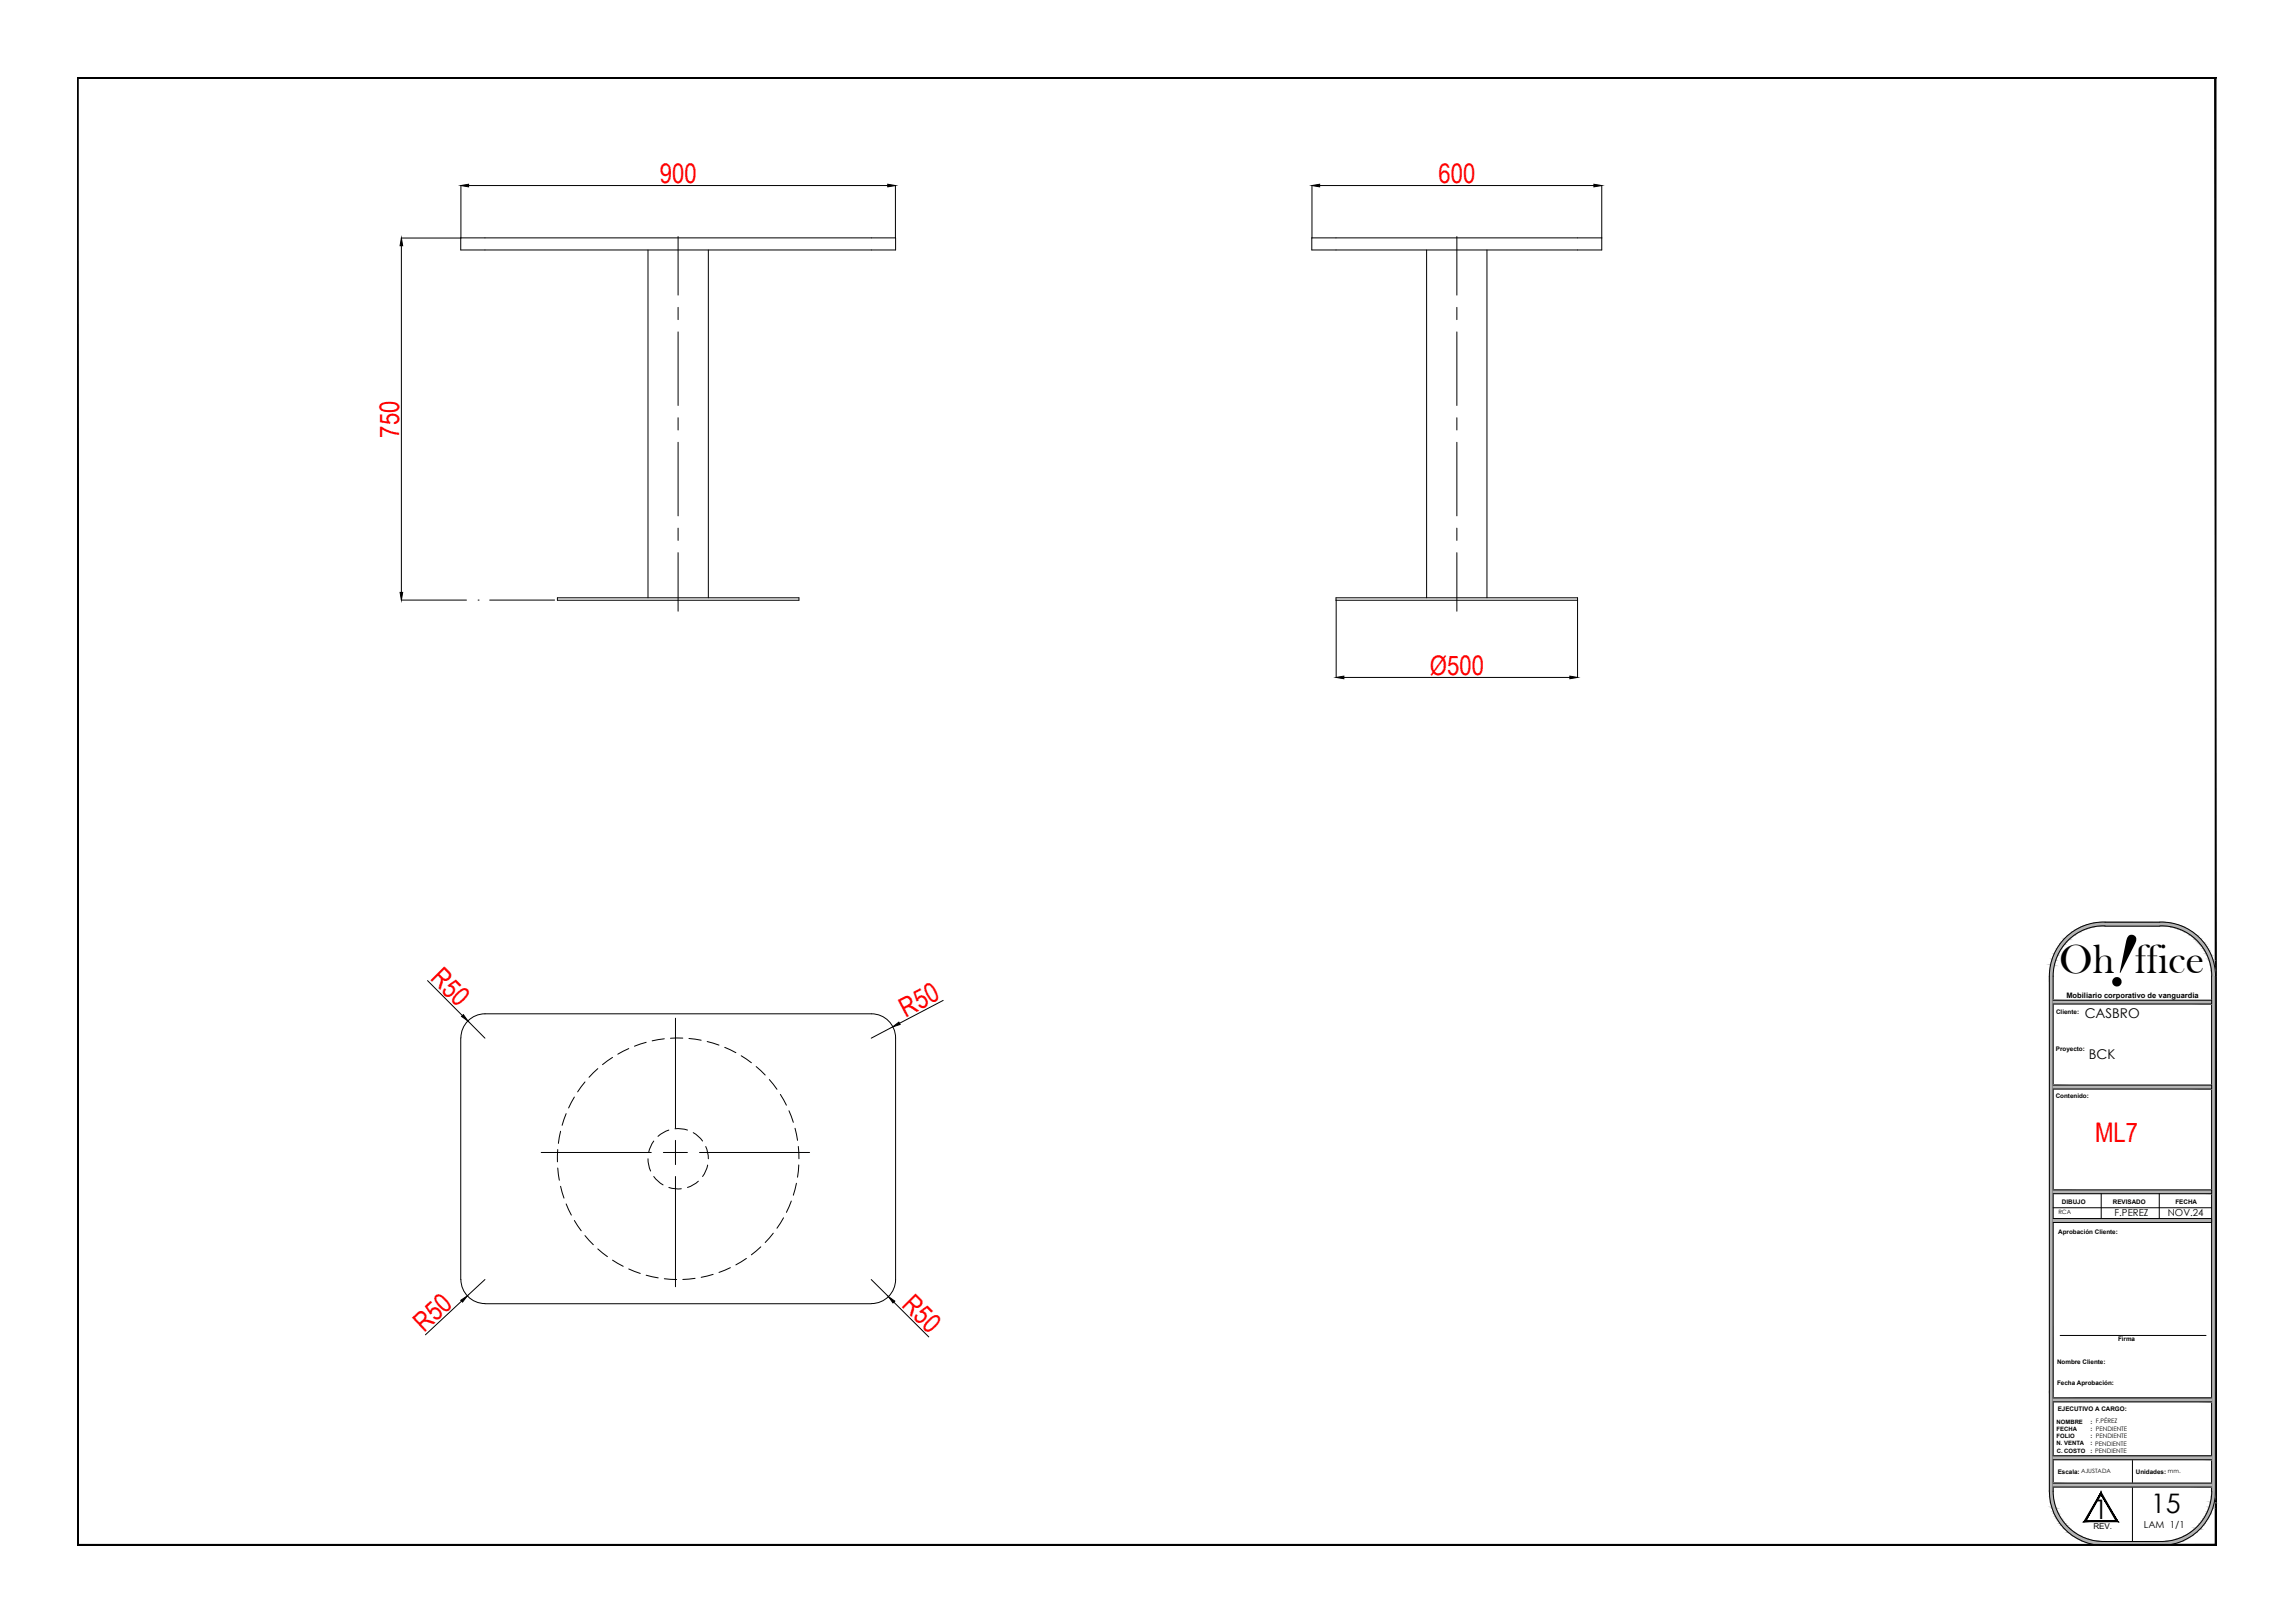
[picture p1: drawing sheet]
<svg xmlns="http://www.w3.org/2000/svg" width="594mm" height="420mm" viewBox="0 0 594 420" stroke-linecap="round" stroke-linejoin="round" font-family="sans-serif">
<defs><g id="words">
<text font-size="20.6" x="545.2" y="254.3" transform="rotate(19 545.2 254.3)">!</text>
<text font-size="10.7" x="533" y="251.9">Oh ffice</text>
<g font-size="7" fill="#f00">
<text x="170.8" y="47.4">900</text>
<text x="372.4" y="47.4">600</text>
<text x="103.3" y="113.3" transform="rotate(-90 103.3 113.3)">750</text>
<text x="370.1" y="174.7">Ø500</text>
<text x="111.1" y="253.5" transform="rotate(45 111.1 253.5)">R50</text>
<text x="234.4" y="263.4" transform="rotate(-28 234.4 263.4)">R50</text>
<text x="542.3" y="295.6">ML7</text>
<text x="233.2" y="338.1" transform="rotate(45 233.2 338.1)">R50</text>
<text x="109.8" y="345.1" transform="rotate(-43 109.8 345.1)">R50</text>
</g>
<g font-size="7">
<text x="541.9" y="393.3">1</text>
<text x="556.8" y="391.7">15</text>
</g>
<g font-size="3.5">
<text x="539.6" y="263.6">CASBRO</text>
<text x="540.7" y="274.3">BCK</text>
</g>
<g font-size="2.5">
<text x="547.4" y="314.8">F.PEREZ</text>
<text x="561.1" y="314.8">NOV.24</text>
<text x="555" y="395.5">LAM 1/1</text>
</g>
<text font-size="2.1" x="541.9" y="395.8">REV.</text>
<text font-size="2" x="534.9" y="258.4">Mobiliario corporativo de vanguardia</text>
<g font-size="1.6">
<text x="532.2" y="262.4">Cliente:</text>
<text x="532.2" y="272.1">Proyecto:</text>
<text x="532.1" y="284.3">Contenido:</text>
<text x="533.8" y="311.6">DIBUJO</text>
<text x="546.9" y="311.6">REVISADO</text>
<text x="563.1" y="311.6">FECHA</text>
<text x="532.8" y="319.4">Aprobación Cliente:</text>
<text x="548.3" y="347.1">Firma</text>
<text x="532.5" y="353.2">Nombre Cliente:</text>
<text x="532.5" y="358.5">Fecha Aprobación:</text>
<text x="532.7" y="365.2">EJECUTIVO A CARGO:</text>
<text x="532.7" y="381.5">Escala: AJUSTADA</text>
<text x="552.9" y="381.5">Unidades: mm.</text>
</g>
<g font-size="1.5">
<text x="532.8" y="314.4">RCA</text>
<text x="532.4" y="368.6">NOMBRE</text>
<text x="532.4" y="370.5">FECHA</text>
<text x="541.1" y="368.6">: F.PÉREZ</text>
<text x="541.1" y="370.5">: PENDIENTE</text>
<text x="532.4" y="372.3">FOLIO</text>
<text x="532.4" y="374.2">N. VENTA</text>
<text x="532.4" y="376">C. COSTO</text>
<text x="541.1" y="372.3">: PENDIENTE</text>
<text x="541.1" y="374.2">: PENDIENTE</text>
<text x="541.1" y="376">: PENDIENTE</text>
</g>
</g></defs>
<g fill="#000" stroke="#000" stroke-width=".26">
<path d="M20 20.1v.2l553.6-.2zM20 20.3l553.6-.2v.2z"/>
<path d="M543.9 386.3v.6l4.4 7zM543.9 386.9l4.4 7-.6-.3zM539.4 393.9h8.9l-.6-.3zM539.4 393.9l.6-.3h7.7zM543.9 386.3l-4.5 7.6 .6-.3zM543.9 386.3v.6l-3.9 6.7z"/>
<path d="M20 400h553.6l-.2-.2zM20 400l.2-.2h553.2zM20 20.1v379.9l.2-.2zM20 20.1l.2 .2v379.5zM20 20.1l.2 .2 553.4-.2zM20.2 20.3l553.4-.2-.2 .2zM573.6 20.1l-.2 .2 .2 379.7zM573.4 20.3l.2 379.7-.2-.2z"/>
<path d="M20 400h553.6v-.2zM20 399.8h553.6l-553.6 .2z"/>
</g>
<g fill="none" stroke="#000" stroke-width=".26">
<path d="M544.9 239.8h14.2M544.9 239.7a13 13 0 0 0-13.4 13v133.4M559.1 239.7a13 13 0 0 1 13.4 13M531.5 258.9h41v1h-41M572.5 252.7v133.4M573.5 252.7a14 14 0 0 0-14.4-14h-14.2a13.9 13.9 0 0 0-14.4 14v133.4a13.9 13.9 0 0 0 14.4 13.9h14.2a14 14 0 0 0 14.4-13.9v-133.4M531.5 280.9h41v1h-41M531.5 308h41v1h-41M531.5 315.5h41v1h-41M531.5 312.7h41M543.9 309v6.5M558.9 309v6.5"/>
<path d="M533.3 345.7h37.7M531.5 376.9h41M531.5 377.9h41M531.5 361.9h41M531.5 362.9h41M552 377.9v6M531.5 386a13 13 0 0 0 13.4 13.1M531.5 385h41M531.5 383.9h41M544.9 399.1h14.2M552 385v14.1M572.5 386a13 13 0 0 1-13.4 13.1"/>
</g>
<g fill="#b3b3b3" stroke="#b3b3b3" stroke-width=".26">
<path d="M544.9 238.7l15.6 .1zM543.4 238.8h17.1z"/>
<path d="M543.4 238.8l18.6 .2-1.5-.2zM541.9 239l1.5-.2 18.6 .2z"/>
<path d="M541.9 239l21.6 .3-1.5-.3zM540.5 239.3l1.4-.3 21.6 .3z"/>
<path d="M540.5 239.3l24.2 .5-1.2-.5zM539.3 239.8l1.2-.5 24.2 .5z"/>
<path d="M559.1 239.8h5.6zM559.1 239.8h5.6z"/>
<path d="M539.3 239.8h5.6zM539.2 239.8h4.3z"/>
<path d="M560.5 239.8h4.4zM560.5 239.8h4.4z"/>
<path d="M539.2 239.8h4.3zM539.1 239.8h4z"/>
<path d="M560.8 239.8l4.4 .1zM560.8 239.8l4.4 .1z"/>
<path d="M539.1 239.8h4zM538.8 239.9h3.3z"/>
<path d="M561.8 239.9l4 .4-.6-.4zM561.8 239.9l4 .4h-2.6z"/>
<path d="M538.8 239.9l2 .4 1.3-.4zM538.1 240.3l.7-.4 2 .4z"/>
<path d="M563.2 240.3l3 .2-.4-.2zM563.2 240.3l3 .2h-2.5z"/>
<path d="M538.1 240.3l2.1 .2 .6-.2zM537.7 240.5l.4-.2 2.1 .2z"/>
<path d="M563.7 240.5l2.9 .2-.4-.2zM563.7 240.5l2.9 .2h-2.1z"/>
<path d="M537.7 240.5l1.8 .2 .7-.2zM537.3 240.7l.4-.2 1.8 .2z"/>
<path d="M564.5 240.7l3 .5-.9-.5zM564.5 240.7l3 .5h-1.9z"/>
<path d="M537.3 240.7l1.1 .5 1.1-.5zM536.5 241.2l.8-.5 1.1 .5z"/>
<path d="M565.6 241.2l2 .1zM565.6 241.2l2 .1z"/>
<path d="M536.5 241.2h1.9zM536.3 241.3h1.9z"/>
<path d="M565.8 241.3l2.8 .8-1-.8zM565.8 241.3l2.8 .8h-1.7z"/>
<path d="M536.3 241.3l.8 .8 1.1-.8zM535.4 242.1l.9-.8 .8 .8z"/>
<path d="M566.9 242.1l1.8 .1zM566.9 242.1l1.8 .1z"/>
<path d="M535.4 242.1h1.7zM535.3 242.2h1.6z"/>
<path d="M567.1 242.2l2.3 .7-.7-.7zM567.1 242.2l2.3 .7h-1.4z"/>
<path d="M535.3 242.2l.7 .7 .9-.7zM535.3 242.2l.7 .7h-1.5z"/>
<path d="M568 242.9l1.7 .3-.3-.3zM568 242.9l1.7 .3h-1.4z"/>
<path d="M534.5 242.9l1.2 .3 .3-.3zM534.5 242.9l1.2 .3h-1.5z"/>
<path d="M568.3 243.2l2 .7-.6-.7zM568.3 243.2l2 .7h-1.3z"/>
<path d="M534.2 243.2l.7 .7 .8-.7zM534.2 243.2l.7 .7h-1.2z"/>
<path d="M569 243.9l1.7 .5-.4-.5zM569 243.9l1.7 .5h-1.3z"/>
<path d="M533.7 243.9l.9 .5 .3-.5zM533.7 243.9l.9 .5h-1.4z"/>
<path d="M569.4 244.4l1.7 .6-.4-.6zM569.4 244.4l1.7 .6h-1.2z"/>
<path d="M533.2 244.4l.8 .6 .6-.6zM533.2 244.4l.8 .6h-1.1z"/>
<path d="M569.9 245l1.6 .6-.4-.6zM569.9 245l1.6 .6h-1.2z"/>
<path d="M532.9 245l.7 .6 .4-.6zM532.9 245l.7 .6h-1.2z"/>
<path d="M570.3 245.6l1.5 .5-.3-.5zM570.3 245.6l1.5 .5h-1.1z"/>
<path d="M532.4 245.6l.9 .5 .3-.5zM532.4 245.6l.9 .5h-1.2z"/>
<path d="M570.7 246.1l1.5 .9-.4-.9zM570.7 246.1l1.5 .9h-1.1z"/>
<path d="M532.1 246.1l.8 .9 .4-.9zM532.1 246.1l.8 .9h-1.2z"/>
<path d="M571.1 247l1.3 .3-.2-.3zM571.1 247l1.3 .3h-1.1z"/>
<path d="M531.7 247l1 .3 .2-.3zM531.7 247l1 .3h-1.1z"/>
<path d="M571.3 247.3l1.5 1-.4-1zM571.3 247.3l1.5 1h-1.1z"/>
<path d="M531.6 247.3l.7 1 .4-1zM531.6 247.3l.7 1h-1.1z"/>
<path d="M571.7 248.3l1.2 .4-.1-.4zM571.7 248.3l1.2 .4h-1.1z"/>
<path d="M531.2 248.3l.9 .4 .2-.4zM531.2 248.3l.9 .4h-1z"/>
<path d="M571.8 248.7l1.4 1.1-.3-1.1zM571.8 248.7l1.4 1.1h-1.1z"/>
<path d="M531.1 248.7l.7 1.1 .3-1.1zM531.1 248.7l.7 1.1h-1z"/>
<path d="M572.1 249.8l1.1 .2v-.2zM572.1 249.8l1.1 .2h-1z"/>
<path d="M530.8 249.8l1 .2v-.2zM530.8 249.8l1 .2h-1.1z"/>
<path d="M572.2 250l1.2 1.2-.2-1.2zM572.2 250l1.2 1.2h-1z"/>
<path d="M530.7 250l.9 1.2 .2-1.2zM530.7 250l.9 1.2h-1z"/>
<path d="M572.4 251.2l1 .2zM572.4 251.2l1 .2z"/>
<path d="M530.6 251.2l1 .2zM530.6 251.2l1 .2h-1.1z"/>
<path d="M572.4 251.4l1.1 1.3-.1-1.3zM572.4 251.4l1.1 1.3h-1z"/>
<path d="M530.5 251.4l1 1.3 .1-1.3zM530.5 251.4l1 1.3h-1z"/>
<path d="M572.5 252.7l1 107.5v-107.5zM572.5 252.7l1 107.5h-1z"/>
<path d="M530.5 252.7l1 107.5v-107.5zM530.5 252.7l1 107.5h-1z"/>
<path d="M572.5 360.2l1 25.9v-25.9zM572.5 360.2l1 25.9h-1z"/>
<path d="M530.5 360.2l1 25.9v-25.9zM530.5 360.2l1 25.9h-1z"/>
<path d="M572.5 386.1l.9 1.4 .1-1.4zM572.5 386.1l.9 1.4h-1z"/>
<path d="M530.5 386.1l1.1 1.4-.1-1.4zM530.5 386.1l1.1 1.4h-1.1z"/>
<path d="M572.4 387.5h1zM572.4 387.5h1z"/>
<path d="M530.5 387.5h1.1zM530.5 387.5h1.1z"/>
<path d="M572.4 387.5l.8 1.3 .2-1.3zM572.4 387.5l.8 1.3h-1z"/>
<path d="M530.6 387.5l1.2 1.3-.2-1.3zM530.6 387.5l1.2 1.3h-1.1z"/>
<path d="M572.2 388.8l1 .2v-.2zM572.2 388.8l1 .2h-1.1z"/>
<path d="M530.7 388.8l1.1 .2v-.2zM530.7 388.8l1.1 .2h-1z"/>
<path d="M572.1 389l.8 1.2 .3-1.2zM572.1 389l.8 1.2h-1.1z"/>
<path d="M530.8 389l1.3 1.2-.3-1.2zM530.8 389l1.3 1.2h-1z"/>
<path d="M571.8 390.2l1 .3 .1-.3zM571.8 390.2l1 .3h-1.1z"/>
<path d="M531.1 390.2l1.2 .3-.2-.3zM531.1 390.2l1.2 .3h-1.1z"/>
<path d="M571.7 390.5l.7 .9 .4-.9zM571.7 390.5l.7 .9h-1.1z"/>
<path d="M531.2 390.5l1.5 .9-.4-.9zM531.2 390.5l1.5 .9h-1.1z"/>
<path d="M571.3 391.4l.9 .5 .2-.5zM571.3 391.4l.9 .5h-1.1z"/>
<path d="M531.6 391.4l1.3 .5-.2-.5zM531.6 391.4l1.3 .5h-1.2z"/>
<path d="M571.1 391.9l.7 .8 .4-.8zM571.1 391.9l.7 .8h-1.1z"/>
<path d="M531.7 391.9l1.6 .8-.4-.8zM531.7 391.9l1.6 .8h-1.2z"/>
<path d="M570.7 392.7l.8 .5 .3-.5zM570.7 392.7l.8 .5h-1.2z"/>
<path d="M532.1 392.7l1.5 .5-.3-.5zM532.1 392.7l1.5 .5h-1.2z"/>
<path d="M570.3 393.2l.8 .6 .4-.6zM570.3 393.2l.8 .6h-1.2z"/>
<path d="M532.4 393.2l1.6 .6-.4-.6zM532.4 393.2l1.6 .6h-1.1z"/>
<path d="M569.9 393.8l.8 .6 .4-.6zM569.9 393.8l.8 .6h-1.3z"/>
<path d="M532.9 393.8l1.7 .6-.6-.6zM532.9 393.8l1.7 .6h-1.4z"/>
<path d="M569.4 394.4l.9 .5 .4-.5zM569.4 394.4l.9 .5h-1.3z"/>
<path d="M533.2 394.4l1.7 .5-.3-.5zM533.2 394.4l1.7 .5h-1.2z"/>
<path d="M569 394.9l.7 .7 .6-.7zM568.3 395.6l.7-.7 .7 .7z"/>
<path d="M533.7 394.9l2 .7-.8-.7zM533.7 394.9l2 .7h-1.5z"/>
<path d="M568.3 395.6l1.1 .2 .3-.2zM568 395.8l.3-.2 1.1 .2z"/>
<path d="M534.2 395.6l1.8 .2-.3-.2zM534.2 395.6l1.8 .2h-1.5z"/>
<path d="M568 395.8l.7 .8 .7-.8zM567.1 396.6l.9-.8 .7 .8z"/>
<path d="M534.5 395.8l2.4 .8-.9-.8zM534.5 395.8l2.4 .8h-1.6z"/>
<path d="M567.1 396.6h1.6zM567.1 396.6l1.5 .1h-1.7z"/>
<path d="M535.3 396.6l1.8 .1zM535.3 396.6l1.8 .1z"/>
<path d="M566.9 396.7l.7 .8 1-.8zM565.8 397.5l1.1-.8 .7 .8z"/>
<path d="M535.4 396.7l2.8 .8-1.1-.8zM535.4 396.7l2.8 .8h-1.9z"/>
<path d="M565.8 397.5h1.8zM565.6 397.5h1.9z"/>
<path d="M536.3 397.5h2.1zM536.3 397.5h2.1z"/>
<path d="M565.6 397.5l1 .5 .9-.5zM564.5 398l1.1-.5 1 .5z"/>
<path d="M536.5 397.5l3 .5-1.1-.5zM536.5 397.5l3 .5h-2.2z"/>
<path d="M564.5 398l1.7 .3 .4-.3zM563.7 398.3l.8-.3 1.7 .3z"/>
<path d="M537.3 398l2.9 .3-.7-.3zM537.3 398l2.9 .3h-2.5z"/>
<path d="M563.7 398.3l2.1 .2 .4-.2zM563.2 398.5l.5-.2 2.1 .2z"/>
<path d="M537.7 398.3l3.1 .2-.6-.2zM537.7 398.3l3.1 .2h-2.7z"/>
<path d="M563.2 398.5l2 .4 .6-.4zM561.8 398.9l1.4-.4 2 .4z"/>
<path d="M538.1 398.5l4 .4-1.3-.4zM538.1 398.5l4 .4h-3.3z"/>
<path d="M561.8 398.9h3.4zM560.8 399h4.1z"/>
<path d="M538.8 398.9l4.3 .1zM538.8 398.9l4.3 .1z"/>
<path d="M560.8 399h4.1zM560.5 399h4.2z"/>
<path d="M539.1 399h4.4zM539.1 399h4.4z"/>
<path d="M560.5 399h4.2zM559.1 399.1h5.6z"/>
<path d="M539.2 399l5.7 .1zM539.2 399l5.7 .1z"/>
<path d="M539.3 399.1l24.2 .4 1.2-.4zM539.3 399.1l24.2 .4h-23z"/>
<path d="M540.5 399.5l21.5 .3 1.5-.3zM540.5 399.5l21.5 .3h-20.1z"/>
<path d="M541.9 399.8l18.6 .2 1.5-.2zM541.9 399.8l18.6 .2h-17.1z"/>
<path d="M543.4 400h17.1zM543.4 400h15.7z"/>
<path d="M531.5 308l41 1v-1zM531.5 308l41 1h-41z"/>
<path d="M531.5 383.9l41 1.1v-1.1zM531.5 383.9l41 1.1h-41z"/>
<path d="M531.5 315.5l41 1v-1zM531.5 315.5l41 1h-41z"/>
<path d="M531.5 376.9l41 1v-1zM531.5 376.9l41 1h-41z"/>
<path d="M531.5 280.9l41 1v-1zM531.5 280.9l41 1h-41z"/>
<path d="M531.5 258.9l41 1v-1zM531.5 258.9l41 1h-41z"/>
<path d="M531.5 361.9l41 1v-1zM531.5 361.9l41 1h-41z"/>
</g>
<g fill="none" stroke="#000" stroke-width=".26">
<path d="M119.3 48v13.6h-15.4M121.3 48h108.5M231.8 48v13.6M339.6 48v13.6M341.6 48h71M414.6 48v13.6M103.9 63.6v89.8M175.5 61.2v15.2M175.5 79.6v3.1M377.1 61.2v15.2M377.1 79.6v3.1M175.5 85.9v19.1"/>
<path d="M377.1 85.9v19.1M175.5 108.1v3.2M175.5 114.5v19M377.1 108.1v3.2M377.1 114.5v19M175.5 136.7v3.2M377.1 136.7v3.2M103.9 155.3h16.8M123.8 155.3h.1M126.8 155.3h16.8M175.5 143.1v15.1M345.9 155.3v20.1"/>
<path d="M377.1 143.1v15.1M408.4 155.3v20.1M347.9 175.4h58.5M110.7 253.9l9 9M244.2 259l-11.4 5.9M121.1 264.3l4.4 4.5M174.9 263.6v28.5M231.1 265.8l-5.6 3M140.1 298.4h28.5M171.7 298.4h6.2M174.9 295.2v6.3M181.1 298.4h28.5"/>
<path d="M174.9 304.6v28.5M119.5 336.8l-9.4 8.8M125.5 331.2l-4.5 4.3M225.5 331.2l4.5 4.4M231.4 337.1l9 9"/>
</g>
<path d="M119.3 48l2-.3v.7zM229.8 47.7l2 .3-2 .4zM339.6 48l2-.3v.7zM412.6 47.7l2 .3-2 .4zM103.9 61.6l.3 2h-.6zM103.6 153.4h.6l-.3 1.9zM345.9 175.4l2-.4v.7zM406.4 175l2 .4-2 .3zM119.9 262.7l1.2 1.6-1.6-1.2zM231.1 265.8l1.6-1.2 .3 .6zM119.3 336.6l1.7-1.1-1.3 1.6zM230 335.6l1.6 1.2-.4 .5z" fill="#000" stroke="#000" stroke-width=".26"/>
<!-- layer: MD_Visible -->
<path d="M119.3 61.6h112.5v3.1h-112.5zM167.7 64.7v90.1M183.4 64.7v90.1M339.6 61.6h75v3.1h-75zM369.3 64.7v90.1M384.9 64.7v90.1M144.3 154.8h62.5v.6h-62.5zM345.8 154.8h62.6v.6h-62.6zM119.3 268.7v62.5M119.3 268.7a6.2 6.2 0 0 1 6.2-6.2h100.1a6.2 6.2 0 0 1 6.2 6.2v62.5M119.3 331.2a6.3 6.3 0 0 0 6.2 6.3h100.1a6.2 6.2 0 0 0 6.2-6.3" fill="none" stroke="#000" stroke-width=".26"/>
<!-- layer: MD_Hidden -->
<g fill="none" stroke="#000" stroke-width=".26">
<path d="M154.7 276.6l-2.2 2.3M158.6 273.7l-2.6 1.9M162.8 271.5l-2.9 1.4M167.3 269.8l-3.1 1M172 268.9l-3.2 .6M176.7 268.7l-3.1 .1M178.3 268.8l3.2 .5M183.1 269.6l3 1M187.6 271.1l2.9 1.4M191.9 273.3l2.6 1.8M195.7 276.1l2.4 2.2M199.2 279.5l1.9 2.5"/>
<path d="M144.4 297.6l-.1 3.2M145.1 292.9l-.6 3.1M146.6 288.3l-1.1 3M148.7 284l-1.5 2.8M151.4 280.1l-1.9 2.6M167.7 300l.2 1.6 .5 1.6M169.2 295.4l-.8 1.4-.5 1.6M173.1 292.6l-1.5 .6-1.3 1M174.7 292.2h1.7l1.6 .4M179.5 293.2l1.3 1 1.1 1.2M182.7 296.8l.5 1.6 .2 1.6M202 283.3l1.6 2.8"/>
<path d="M204.2 287.6l1.2 2.9M205.8 292.1l.6 3.1M206.6 296.8l.2 3.2M144.4 302.4l.4 3.1M145.1 307.1l.9 3.1M146.6 311.7l1.3 2.9M148.7 316l1.7 2.6M151.4 319.9l2.2 2.3M169.2 304.6l1.1 1.2 1.3 .9M173.1 307.4l1.6 .3h1.7M180.8 305.8l-1.3 .9-1.5 .7M183.2 301.6l-.5 1.6-.8 1.4"/>
<path d="M200.2 319.3l-2.1 2.4M202.8 315.3l-1.7 2.7M204.8 310.9l-1.2 3M206.2 306.3l-.8 3.1M206.8 301.6l-.4 3.2M154.7 323.3l2.5 2M158.6 326.2l2.7 1.6M162.8 328.5l2.9 1.2M167.3 330.1l3.1 .7M172 331l3.2 .2M179.9 330.9l-3.2 .3M184.6 329.9l-3.1 .8"/>
<path d="M189.1 328.2l-3 1.2M193.2 325.8l-2.7 1.6M196.9 322.8l-2.4 2"/>
</g>
<use href="#words"/>
</svg>
